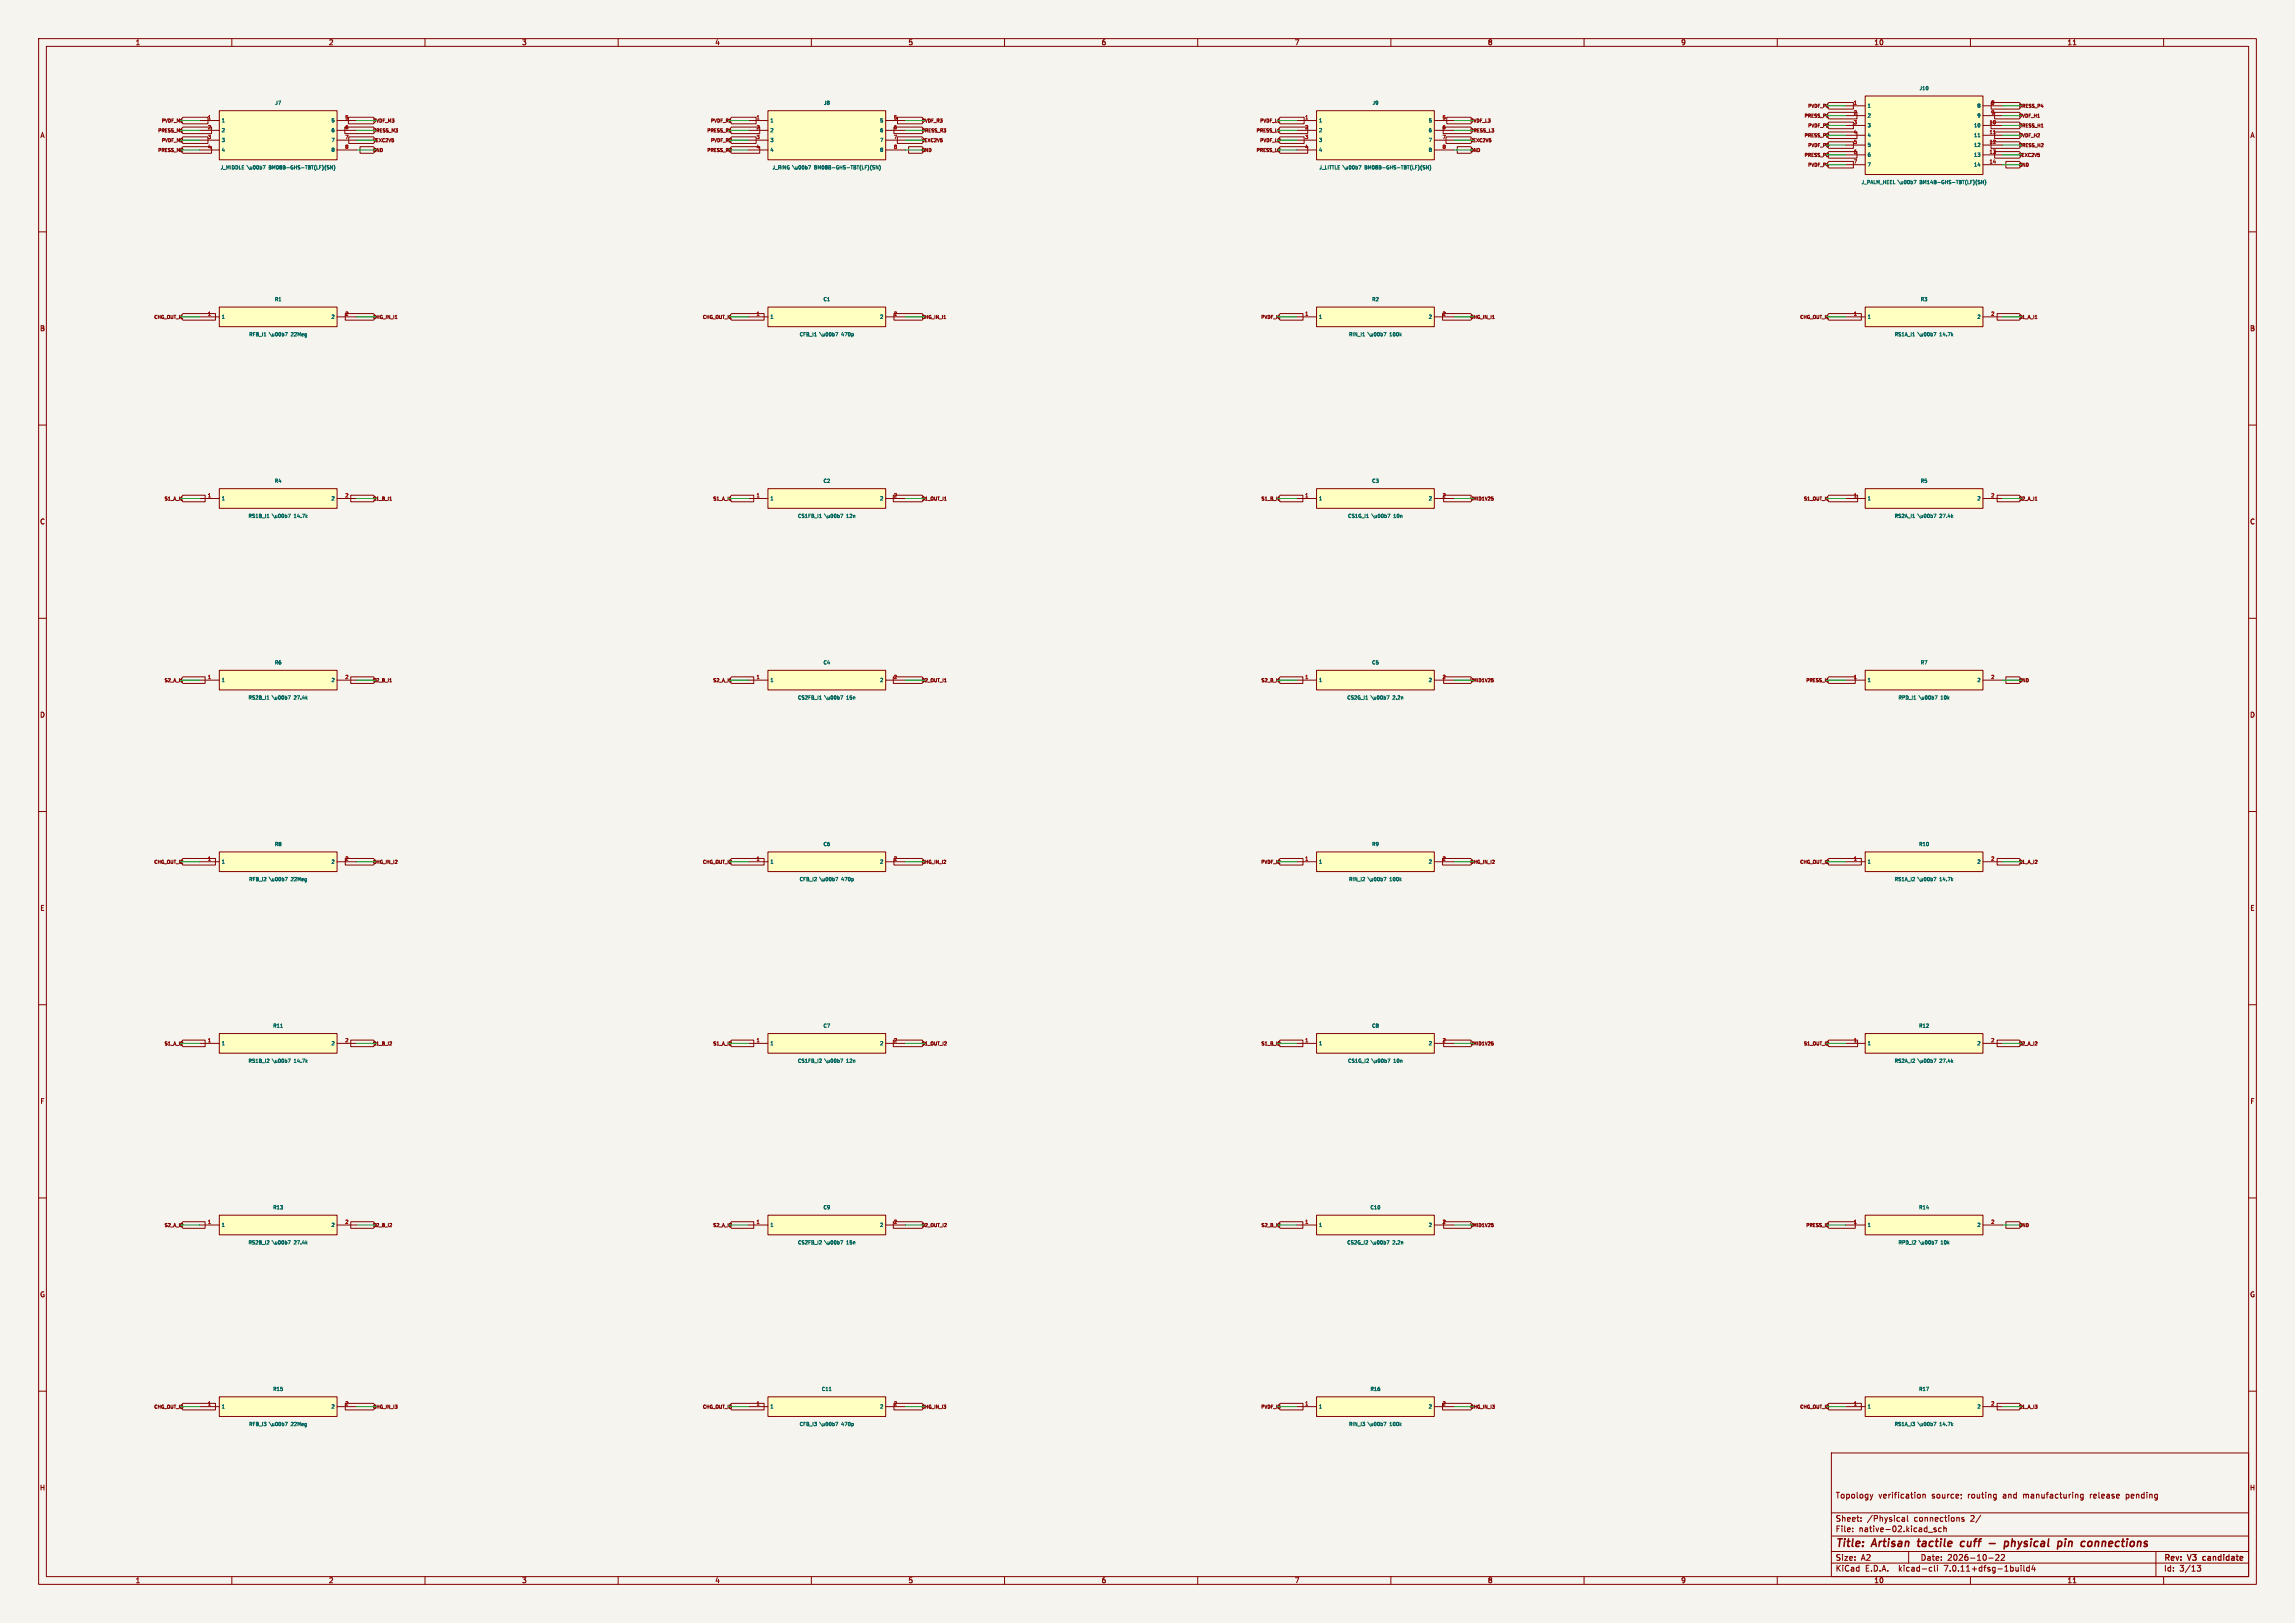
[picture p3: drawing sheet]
<svg xmlns="http://www.w3.org/2000/svg" width="594mm" height="420mm" viewBox="0 0 594 420" stroke-linecap="round" stroke-linejoin="round" font-family="sans-serif">
<defs><g id="words">
<g font-size="2.8" fill="#840000">
<text x="475" y="400.9">Title:</text>
<text x="484.7" y="400.9">Artisan</text>
<text x="497.3" y="400.9">tactile</text>
<text x="509.1" y="400.9">cuff</text>
<text x="517.3" y="400.9">-</text>
<text x="522.1" y="400.9">physical</text>
<text x="536.7" y="400.9">pin</text>
<text x="543.6" y="400.9">connections</text>
</g>
<g font-size="2.1" fill="#840000">
<text x="475" y="388">Topology</text>
<text x="486.2" y="388">verification</text>
<text x="500" y="388">source;</text>
<text x="509.5" y="388">routing</text>
<text x="518.7" y="388">and</text>
<text x="524.1" y="388">manufacturing</text>
<text x="541.5" y="388">release</text>
<text x="551" y="388">pending</text>
<text x="475" y="394">Sheet:</text>
<text x="483.2" y="394">/Physical</text>
<text x="495.5" y="394">connections</text>
<text x="510.2" y="394">2/</text>
<text x="475" y="396.7">File:</text>
<text x="481.1" y="396.7">native-02.kicad_sch</text>
<text x="475" y="406.9">KiCad</text>
<text x="475" y="404.1">Size:</text>
<text x="481.7" y="404.1">A2</text>
<text x="482.7" y="406.9">E.D.A.</text>
<text x="491.6" y="406.9">kicad-cli</text>
<text x="497" y="404.1">Date:</text>
<text x="503.5" y="406.9">7.0.11+dfsg-1build4</text>
<text x="504" y="404.1">2026-10-22</text>
<text x="560" y="404.3">Rev:</text>
<text x="560" y="406.9">Id:</text>
<text x="564.1" y="406.9">3/13</text>
<text x="566.4" y="404.3">V3</text>
<text x="570.8" y="404.3">candidate</text>
</g>
<g font-size="1.8" fill="#840000">
<text x="35" y="11.9">1</text>
<text x="85" y="11.9">2</text>
<text x="135" y="11.9">3</text>
<text x="185" y="11.9">4</text>
<text x="235" y="11.9">5</text>
<text x="285" y="11.9">6</text>
<text x="335" y="11.9">7</text>
<text x="385" y="11.9">8</text>
<text x="435" y="11.9">9</text>
<text x="485" y="11.9">10</text>
<text x="535" y="11.9">11</text>
<text x="10.3" y="35.9">A</text>
<text x="582.3" y="35.9">A</text>
<text x="10.3" y="85.9">B</text>
<text x="582.3" y="85.9">B</text>
<text x="10.3" y="135.9">C</text>
<text x="582.3" y="135.9">C</text>
<text x="10.3" y="185.9">D</text>
<text x="582.3" y="185.9">D</text>
<text x="10.3" y="235.9">E</text>
<text x="582.3" y="235.9">E</text>
<text x="10.3" y="285.9">F</text>
<text x="582.3" y="285.9">F</text>
<text x="10.3" y="335.9">G</text>
<text x="582.3" y="335.9">G</text>
<text x="10.2" y="385.9">H</text>
<text x="582.2" y="385.9">H</text>
<text x="35" y="409.9">1</text>
<text x="85" y="409.9">2</text>
<text x="135" y="409.9">3</text>
<text x="185" y="409.9">4</text>
<text x="235" y="409.9">5</text>
<text x="285" y="409.9">6</text>
<text x="335" y="409.9">7</text>
<text x="385" y="409.9">8</text>
<text x="435" y="409.9">9</text>
<text x="485" y="409.9">10</text>
<text x="535" y="409.9">11</text>
</g>
<g font-size="1.3" fill="#006464">
<text x="496.7" y="23.5">J10</text>
<text x="71.1" y="27.3">J7</text>
<text x="213.1" y="27.3">J8</text>
<text x="355.1" y="27.3">J9</text>
<text x="483.3" y="28.1">1</text>
<text x="511.6" y="28.1">8</text>
<text x="57.3" y="31.9">1</text>
<text x="57.3" y="34.4">2</text>
<text x="85.6" y="31.9">5</text>
<text x="85.6" y="34.4">6</text>
<text x="199.3" y="31.9">1</text>
<text x="199.3" y="34.4">2</text>
<text x="227.6" y="31.9">5</text>
<text x="227.6" y="34.4">6</text>
<text x="341.3" y="31.9">1</text>
<text x="341.3" y="34.4">2</text>
<text x="369.6" y="31.9">5</text>
<text x="369.6" y="34.4">6</text>
<text x="483.3" y="30.6">2</text>
<text x="483.3" y="33.1">3</text>
<text x="483.3" y="35.7">4</text>
<text x="510.7" y="33.1">10</text>
<text x="510.7" y="35.7">11</text>
<text x="511.6" y="30.6">9</text>
<text x="57.3" y="36.9">3</text>
<text x="57.3" y="39.5">4</text>
<text x="85.6" y="36.9">7</text>
<text x="85.6" y="39.5">8</text>
<text x="199.3" y="36.9">3</text>
<text x="199.3" y="39.5">4</text>
<text x="227.6" y="36.9">7</text>
<text x="227.6" y="39.5">8</text>
<text x="341.3" y="36.9">3</text>
<text x="341.3" y="39.5">4</text>
<text x="369.6" y="36.9">7</text>
<text x="369.6" y="39.5">8</text>
<text x="483.3" y="38.2">5</text>
<text x="483.3" y="40.8">6</text>
<text x="510.7" y="38.2">12</text>
<text x="510.7" y="40.8">13</text>
<text x="57" y="44">J_MIDDLE</text>
<text x="64.1" y="44">\u00b7</text>
<text x="69.9" y="44">BM08B-GHS-TBT(LF)(SN)</text>
<text x="199.8" y="44">J_RING</text>
<text x="205.3" y="44">\u00b7</text>
<text x="211.1" y="44">BM08B-GHS-TBT(LF)(SN)</text>
<text x="341.3" y="44">J_LITTLE</text>
<text x="347.7" y="44">\u00b7</text>
<text x="353.5" y="44">BM08B-GHS-TBT(LF)(SN)</text>
<text x="481.7" y="47.8">J_PALM_HEEL</text>
<text x="483.3" y="43.3">7</text>
<text x="491.4" y="47.8">\u00b7</text>
<text x="497.2" y="47.8">BM14B-GHS-TBT(LF)(SN)</text>
<text x="510.7" y="43.3">14</text>
<text x="57.3" y="82.7">1</text>
<text x="71" y="78.1">R1</text>
<text x="85.6" y="82.7">2</text>
<text x="199.3" y="82.7">1</text>
<text x="213" y="78.1">C1</text>
<text x="227.6" y="82.7">2</text>
<text x="341.3" y="82.7">1</text>
<text x="355" y="78.1">R2</text>
<text x="369.6" y="82.7">2</text>
<text x="483.3" y="82.7">1</text>
<text x="497" y="78.1">R3</text>
<text x="511.6" y="82.7">2</text>
<text x="64.3" y="87.2">RFB_I1</text>
<text x="69.8" y="87.2">\u00b7</text>
<text x="75.6" y="87.2">22Meg</text>
<text x="206.8" y="87.2">CFB_I1</text>
<text x="212.3" y="87.2">\u00b7</text>
<text x="218.1" y="87.2">470p</text>
<text x="349" y="87.2">RIN_I1</text>
<text x="354.2" y="87.2">\u00b7</text>
<text x="360" y="87.2">100k</text>
<text x="490.2" y="87.2">RS1A_I1</text>
<text x="496.6" y="87.2">\u00b7</text>
<text x="502.3" y="87.2">14.7k</text>
<text x="71" y="125.1">R4</text>
<text x="213" y="125.1">C2</text>
<text x="355" y="125.1">C3</text>
<text x="497" y="125.1">R5</text>
<text x="57.3" y="129.7">1</text>
<text x="85.6" y="129.7">2</text>
<text x="199.3" y="129.7">1</text>
<text x="227.6" y="129.7">2</text>
<text x="341.3" y="129.7">1</text>
<text x="369.6" y="129.7">2</text>
<text x="483.3" y="129.7">1</text>
<text x="511.6" y="129.7">2</text>
<text x="64.2" y="134.2">RS1B_I1</text>
<text x="70.6" y="134.2">\u00b7</text>
<text x="76.4" y="134.2">14.7k</text>
<text x="206.4" y="134.2">CS1FB_I1</text>
<text x="213.6" y="134.2">\u00b7</text>
<text x="219.4" y="134.2">12n</text>
<text x="348.8" y="134.2">CS1G_I1</text>
<text x="355.2" y="134.2">\u00b7</text>
<text x="361" y="134.2">10n</text>
<text x="490.2" y="134.2">RS2A_I1</text>
<text x="496.6" y="134.2">\u00b7</text>
<text x="502.3" y="134.2">27.4k</text>
<text x="71" y="172.1">R6</text>
<text x="213" y="172.1">C4</text>
<text x="355" y="172.1">C5</text>
<text x="497" y="172.1">R7</text>
<text x="57.3" y="176.7">1</text>
<text x="85.6" y="176.7">2</text>
<text x="199.3" y="176.7">1</text>
<text x="227.6" y="176.7">2</text>
<text x="341.3" y="176.7">1</text>
<text x="369.6" y="176.7">2</text>
<text x="483.3" y="176.7">1</text>
<text x="511.6" y="176.7">2</text>
<text x="64.2" y="181.2">RS2B_I1</text>
<text x="70.6" y="181.2">\u00b7</text>
<text x="76.4" y="181.2">27.4k</text>
<text x="206.4" y="181.2">CS2FB_I1</text>
<text x="213.6" y="181.2">\u00b7</text>
<text x="219.4" y="181.2">15n</text>
<text x="348.6" y="181.2">CS2G_I1</text>
<text x="355" y="181.2">\u00b7</text>
<text x="360.8" y="181.2">2.2n</text>
<text x="491.2" y="181.2">RPD_I1</text>
<text x="496.9" y="181.2">\u00b7</text>
<text x="502.6" y="181.2">10k</text>
<text x="71" y="219.1">R8</text>
<text x="213" y="219.1">C6</text>
<text x="355" y="219.1">R9</text>
<text x="496.6" y="219.1">R10</text>
<text x="57.3" y="223.7">1</text>
<text x="85.6" y="223.7">2</text>
<text x="199.3" y="223.7">1</text>
<text x="227.6" y="223.7">2</text>
<text x="341.3" y="223.7">1</text>
<text x="369.6" y="223.7">2</text>
<text x="483.3" y="223.7">1</text>
<text x="511.6" y="223.7">2</text>
<text x="64.3" y="228.2">RFB_I2</text>
<text x="69.8" y="228.2">\u00b7</text>
<text x="75.6" y="228.2">22Meg</text>
<text x="206.8" y="228.2">CFB_I2</text>
<text x="212.3" y="228.2">\u00b7</text>
<text x="218.1" y="228.2">470p</text>
<text x="349" y="228.2">RIN_I2</text>
<text x="354.2" y="228.2">\u00b7</text>
<text x="360" y="228.2">100k</text>
<text x="490.2" y="228.2">RS1A_I2</text>
<text x="496.6" y="228.2">\u00b7</text>
<text x="502.3" y="228.2">14.7k</text>
<text x="70.6" y="266.1">R11</text>
<text x="213" y="266.1">C7</text>
<text x="355" y="266.1">C8</text>
<text x="496.6" y="266.1">R12</text>
<text x="57.3" y="270.7">1</text>
<text x="64.2" y="275.2">RS1B_I2</text>
<text x="70.6" y="275.2">\u00b7</text>
<text x="76.4" y="275.2">14.7k</text>
<text x="85.6" y="270.7">2</text>
<text x="199.3" y="270.7">1</text>
<text x="206.4" y="275.2">CS1FB_I2</text>
<text x="213.6" y="275.2">\u00b7</text>
<text x="219.4" y="275.2">12n</text>
<text x="227.6" y="270.7">2</text>
<text x="341.3" y="270.7">1</text>
<text x="348.8" y="275.2">CS1G_I2</text>
<text x="355.2" y="275.2">\u00b7</text>
<text x="361" y="275.2">10n</text>
<text x="369.6" y="270.7">2</text>
<text x="483.3" y="270.7">1</text>
<text x="490.2" y="275.2">RS2A_I2</text>
<text x="496.6" y="275.2">\u00b7</text>
<text x="502.3" y="275.2">27.4k</text>
<text x="511.6" y="270.7">2</text>
<text x="57.3" y="317.7">1</text>
<text x="70.6" y="313.1">R13</text>
<text x="85.6" y="317.7">2</text>
<text x="199.3" y="317.7">1</text>
<text x="213" y="313.1">C9</text>
<text x="227.6" y="317.7">2</text>
<text x="341.3" y="317.7">1</text>
<text x="354.6" y="313.1">C10</text>
<text x="369.6" y="317.7">2</text>
<text x="483.3" y="317.7">1</text>
<text x="496.6" y="313.1">R14</text>
<text x="511.6" y="317.7">2</text>
<text x="64.2" y="322.2">RS2B_I2</text>
<text x="70.6" y="322.2">\u00b7</text>
<text x="76.4" y="322.2">27.4k</text>
<text x="206.4" y="322.2">CS2FB_I2</text>
<text x="213.6" y="322.2">\u00b7</text>
<text x="219.4" y="322.2">15n</text>
<text x="348.6" y="322.2">CS2G_I2</text>
<text x="355" y="322.2">\u00b7</text>
<text x="360.8" y="322.2">2.2n</text>
<text x="491.2" y="322.2">RPD_I2</text>
<text x="496.9" y="322.2">\u00b7</text>
<text x="502.6" y="322.2">10k</text>
<text x="57.3" y="364.7">1</text>
<text x="70.6" y="360.1">R15</text>
<text x="85.6" y="364.7">2</text>
<text x="199.3" y="364.7">1</text>
<text x="212.6" y="360.1">C11</text>
<text x="227.6" y="364.7">2</text>
<text x="341.3" y="364.7">1</text>
<text x="354.6" y="360.1">R16</text>
<text x="369.6" y="364.7">2</text>
<text x="483.3" y="364.7">1</text>
<text x="496.6" y="360.1">R17</text>
<text x="511.6" y="364.7">2</text>
<text x="64.3" y="369.2">RFB_I3</text>
<text x="69.8" y="369.2">\u00b7</text>
<text x="75.6" y="369.2">22Meg</text>
<text x="206.8" y="369.2">CFB_I3</text>
<text x="212.3" y="369.2">\u00b7</text>
<text x="218.1" y="369.2">470p</text>
<text x="349" y="369.2">RIN_I3</text>
<text x="354.2" y="369.2">\u00b7</text>
<text x="360" y="369.2">100k</text>
<text x="490.2" y="369.2">RS1A_I3</text>
<text x="496.6" y="369.2">\u00b7</text>
<text x="502.3" y="369.2">14.7k</text>
</g>
<g font-size="1.3" fill="#a90000">
<text x="479.7" y="27.1">1</text>
<text x="479.7" y="29.7">2</text>
<text x="515.2" y="27.1">8</text>
<text x="515.2" y="29.7">9</text>
<text x="53.7" y="30.9">1</text>
<text x="53.7" y="33.5">2</text>
<text x="89.2" y="30.9">5</text>
<text x="89.2" y="33.5">6</text>
<text x="195.7" y="30.9">1</text>
<text x="195.7" y="33.5">2</text>
<text x="231.2" y="30.9">5</text>
<text x="231.2" y="33.5">6</text>
<text x="337.7" y="30.9">1</text>
<text x="337.7" y="33.5">2</text>
<text x="373.2" y="30.9">5</text>
<text x="373.2" y="33.5">6</text>
<text x="479.7" y="32.2">3</text>
<text x="479.7" y="34.7">4</text>
<text x="514.8" y="32.2">10</text>
<text x="514.8" y="34.7">11</text>
<text x="53.7" y="36">3</text>
<text x="53.7" y="38.6">4</text>
<text x="89.2" y="36">7</text>
<text x="89.2" y="38.6">8</text>
<text x="195.7" y="36">3</text>
<text x="195.7" y="38.6">4</text>
<text x="231.2" y="36">7</text>
<text x="231.2" y="38.6">8</text>
<text x="337.7" y="36">3</text>
<text x="337.7" y="38.6">4</text>
<text x="373.2" y="36">7</text>
<text x="373.2" y="38.6">8</text>
<text x="479.7" y="37.3">5</text>
<text x="479.7" y="39.8">6</text>
<text x="514.8" y="37.3">12</text>
<text x="514.8" y="39.8">13</text>
<text x="479.7" y="42.4">7</text>
<text x="514.8" y="42.4">14</text>
<text x="53.7" y="81.7">1</text>
<text x="89.2" y="81.7">2</text>
<text x="195.7" y="81.7">1</text>
<text x="231.2" y="81.7">2</text>
<text x="337.7" y="81.7">1</text>
<text x="373.2" y="81.7">2</text>
<text x="479.7" y="81.7">1</text>
<text x="515.2" y="81.7">2</text>
<text x="53.7" y="128.7">1</text>
<text x="89.2" y="128.7">2</text>
<text x="195.7" y="128.7">1</text>
<text x="231.2" y="128.7">2</text>
<text x="337.7" y="128.7">1</text>
<text x="373.2" y="128.7">2</text>
<text x="479.7" y="128.7">1</text>
<text x="515.2" y="128.7">2</text>
<text x="53.7" y="175.7">1</text>
<text x="89.2" y="175.7">2</text>
<text x="195.7" y="175.7">1</text>
<text x="231.2" y="175.7">2</text>
<text x="337.7" y="175.7">1</text>
<text x="373.2" y="175.7">2</text>
<text x="479.7" y="175.7">1</text>
<text x="515.2" y="175.7">2</text>
<text x="53.7" y="222.7">1</text>
<text x="89.2" y="222.7">2</text>
<text x="195.7" y="222.7">1</text>
<text x="231.2" y="222.7">2</text>
<text x="337.7" y="222.7">1</text>
<text x="373.2" y="222.7">2</text>
<text x="479.7" y="222.7">1</text>
<text x="515.2" y="222.7">2</text>
<text x="53.7" y="269.7">1</text>
<text x="89.2" y="269.7">2</text>
<text x="195.7" y="269.7">1</text>
<text x="231.2" y="269.7">2</text>
<text x="337.7" y="269.7">1</text>
<text x="373.2" y="269.7">2</text>
<text x="479.7" y="269.7">1</text>
<text x="515.2" y="269.7">2</text>
<text x="53.7" y="316.7">1</text>
<text x="89.2" y="316.7">2</text>
<text x="195.7" y="316.7">1</text>
<text x="231.2" y="316.7">2</text>
<text x="337.7" y="316.7">1</text>
<text x="373.2" y="316.7">2</text>
<text x="479.7" y="316.7">1</text>
<text x="515.2" y="316.7">2</text>
<text x="53.7" y="363.7">1</text>
<text x="89.2" y="363.7">2</text>
<text x="195.7" y="363.7">1</text>
<text x="231.2" y="363.7">2</text>
<text x="337.7" y="363.7">1</text>
<text x="373.2" y="363.7">2</text>
<text x="479.7" y="363.7">1</text>
<text x="515.2" y="363.7">2</text>
</g>
<g font-size="1.2" fill="#840000">
<text x="467.8" y="28.1">PVDF_P1</text>
<text x="522.4" y="28.1">PRESS_P4</text>
<text x="40.8" y="34.4">PRESS_M1</text>
<text x="41.7" y="31.9">PVDF_M1</text>
<text x="96.4" y="31.9">PVDF_M3</text>
<text x="96.4" y="34.4">PRESS_M3</text>
<text x="182.9" y="34.4">PRESS_R1</text>
<text x="183.8" y="31.9">PVDF_R1</text>
<text x="238.4" y="34.4">PRESS_R3</text>
<text x="238.4" y="31.9">PVDF_R3</text>
<text x="325" y="34.4">PRESS_L1</text>
<text x="326" y="31.9">PVDF_L1</text>
<text x="380.4" y="31.9">PVDF_L3</text>
<text x="380.4" y="34.4">PRESS_L3</text>
<text x="466.9" y="35.7">PRESS_P2</text>
<text x="466.9" y="30.6">PRESS_P1</text>
<text x="467.8" y="33.2">PVDF_P2</text>
<text x="522.4" y="30.6">PVDF_H1</text>
<text x="522.4" y="33.2">PRESS_H1</text>
<text x="522.4" y="35.7">PVDF_H2</text>
<text x="40.8" y="39.5">PRESS_M2</text>
<text x="41.7" y="37">PVDF_M2</text>
<text x="96.4" y="37">VEXC2V5</text>
<text x="96.4" y="39.5">GND</text>
<text x="182.9" y="39.5">PRESS_R2</text>
<text x="183.8" y="37">PVDF_R2</text>
<text x="238.4" y="37">VEXC2V5</text>
<text x="238.4" y="39.5">GND</text>
<text x="325" y="39.5">PRESS_L2</text>
<text x="326" y="37">PVDF_L2</text>
<text x="380.4" y="37">VEXC2V5</text>
<text x="380.4" y="39.5">GND</text>
<text x="466.9" y="40.8">PRESS_P3</text>
<text x="467.8" y="38.3">PVDF_P3</text>
<text x="522.4" y="38.3">PRESS_H2</text>
<text x="522.4" y="40.8">VEXC2V5</text>
<text x="467.8" y="43.3">PVDF_P4</text>
<text x="522.4" y="43.3">GND</text>
<text x="39.7" y="82.7">CHG_OUT_I1</text>
<text x="96.4" y="82.7">CHG_IN_I1</text>
<text x="181.7" y="82.7">CHG_OUT_I1</text>
<text x="238.4" y="82.7">CHG_IN_I1</text>
<text x="326.3" y="82.7">PVDF_I1</text>
<text x="380.4" y="82.7">CHG_IN_I1</text>
<text x="465.7" y="82.7">CHG_OUT_I1</text>
<text x="522.4" y="82.7">S1_A_I1</text>
<text x="42.4" y="129.7">S1_A_I1</text>
<text x="96.4" y="129.7">S1_B_I1</text>
<text x="184.4" y="129.7">S1_A_I1</text>
<text x="238.4" y="129.7">S1_OUT_I1</text>
<text x="326.3" y="129.7">S1_B_I1</text>
<text x="380.4" y="129.7">VMID1V25</text>
<text x="466.7" y="129.7">S1_OUT_I1</text>
<text x="522.4" y="129.7">S2_A_I1</text>
<text x="42.4" y="176.7">S2_A_I1</text>
<text x="96.4" y="176.7">S2_B_I1</text>
<text x="184.4" y="176.7">S2_A_I1</text>
<text x="238.4" y="176.7">S2_OUT_I1</text>
<text x="326.3" y="176.7">S2_B_I1</text>
<text x="380.4" y="176.7">VMID1V25</text>
<text x="467.3" y="176.7">PRESS_I1</text>
<text x="522.4" y="176.7">GND</text>
<text x="39.7" y="223.7">CHG_OUT_I2</text>
<text x="96.4" y="223.7">CHG_IN_I2</text>
<text x="181.7" y="223.7">CHG_OUT_I2</text>
<text x="238.4" y="223.7">CHG_IN_I2</text>
<text x="326.3" y="223.7">PVDF_I2</text>
<text x="380.4" y="223.7">CHG_IN_I2</text>
<text x="465.7" y="223.7">CHG_OUT_I2</text>
<text x="522.4" y="223.7">S1_A_I2</text>
<text x="42.4" y="270.7">S1_A_I2</text>
<text x="96.4" y="270.7">S1_B_I2</text>
<text x="184.4" y="270.7">S1_A_I2</text>
<text x="238.4" y="270.7">S1_OUT_I2</text>
<text x="326.3" y="270.7">S1_B_I2</text>
<text x="380.4" y="270.7">VMID1V25</text>
<text x="466.7" y="270.7">S1_OUT_I2</text>
<text x="522.4" y="270.7">S2_A_I2</text>
<text x="42.4" y="317.7">S2_A_I2</text>
<text x="96.4" y="317.7">S2_B_I2</text>
<text x="184.4" y="317.7">S2_A_I2</text>
<text x="238.4" y="317.7">S2_OUT_I2</text>
<text x="326.3" y="317.7">S2_B_I2</text>
<text x="380.4" y="317.7">VMID1V25</text>
<text x="467.3" y="317.7">PRESS_I2</text>
<text x="522.4" y="317.7">GND</text>
<text x="39.7" y="364.7">CHG_OUT_I3</text>
<text x="96.4" y="364.7">CHG_IN_I3</text>
<text x="181.7" y="364.7">CHG_OUT_I3</text>
<text x="238.4" y="364.7">CHG_IN_I3</text>
<text x="326.3" y="364.7">PVDF_I3</text>
<text x="380.4" y="364.7">CHG_IN_I3</text>
<text x="465.7" y="364.7">CHG_OUT_I3</text>
<text x="522.4" y="364.7">S1_A_I3</text>
</g>
</g></defs>
<path d="M0 0h594v420h-594z" fill="#f5f4ef" stroke="#f5f4ef" stroke-width=".26"/>
<g fill="none" stroke="#840000" stroke-width=".26">
<path d="M10 10h574v400h-574zM12 12h570v396h-570zM60 10v2M110 10v2M160 10v2M210 10v2M260 10v2M310 10v2M360 10v2M410 10v2M460 10v2M510 10v2"/>
<path d="M536.6 11.6h.7M560 10v2M46.8 34.2h.5M47.3 32.9h7.5v1.7h-7.5l-.7-.9zM47.3 35.4h6.5v1.7h-6.5l-.7-.8zM47.3 38h7.5v1.7h-7.5l-.7-.9zM47.3 30.3h6.5v1.7h-6.5l-.7-.8zM51.7 31.2h5.1M51.7 33.7h5.1M51.7 36.3h5.1M51.7 38.8h5.1M56.8 28.7h30.4v12.7h-30.4z"/>
<path d="M87.2 31.2h5.1M87.2 33.7h5.1M87.2 36.3h5.1M87.2 38.8h5.1M89.2 32.9h7.5l.7 .8-.7 .9h-7.5zM90.2 30.3h6.5l.7 .9-.7 .8h-6.5zM90.3 35.4h6.4l.7 .9-.7 .8h-6.4zM93.2 38h3.5l.7 .8-.7 .9h-3.5zM188.8 34.2h.5M189.3 35.4h6.4v1.7h-6.4l-.7-.8zM189.3 32.9h7.3v1.7h-7.3l-.7-.9zM189.3 30.3h6.4v1.7h-6.4l-.7-.8z"/>
<path d="M189.3 38h7.3v1.7h-7.3l-.7-.9zM193.7 31.2h5.1M193.7 33.7h5.1M193.7 36.3h5.1M193.7 38.8h5.1M198.8 28.7h30.4v12.7h-30.4zM229.2 31.2h5.1M229.2 33.7h5.1M229.2 36.3h5.1M229.2 38.8h5.1M231.4 32.9h7.3l.7 .8-.7 .9h-7.3zM232.3 35.4h6.4l.7 .9-.7 .8h-6.4z"/>
<path d="M232.3 30.3h6.4l.7 .9-.7 .8h-6.4zM235.2 38h3.5l.7 .8-.7 .9h-3.5zM330.8 34.2h.5M330.8 31.6h.5M331.3 38h7.2v1.7h-7.2l-.7-.9zM331.3 35.4h6.2v1.7h-6.2l-.7-.8zM331.3 32.9h7.2v1.7h-7.2l-.7-.9zM331.3 30.3h6.2v1.7h-6.2l-.7-.8zM335.7 31.2h5.1M335.7 33.7h5.1M335.7 36.3h5.1M335.7 38.8h5.1"/>
<path d="M340.8 28.7h30.4v12.7h-30.4zM371.2 31.2h5.1M371.2 33.7h5.1M371.2 36.3h5.1M371.2 38.8h5.1M373.5 32.9h7.2l.7 .8-.7 .9h-7.2zM374.3 35.4h6.4l.7 .9-.7 .8h-6.4zM374.5 30.3h6.2l.7 .9-.7 .8h-6.2zM377.2 38h3.5l.7 .8-.7 .9h-3.5zM472.8 27.8h.5M472.8 30.4h.5M473.3 31.6h6.4v1.7h-6.4l-.7-.8z"/>
<path d="M473.3 39.2h7.3v1.7h-7.3l-.7-.8zM473.3 36.7h6.4v1.7h-6.4l-.7-.9zM473.3 34.2h7.3v1.6h-7.3l-.7-.8zM473.3 26.5h6.4v1.7h-6.4l-.7-.8zM473.3 29.1h7.3v1.7h-7.3l-.7-.9zM477.7 27.4h5.1M477.7 32.5h5.1M477.7 35h5.1M477.7 37.5h5.1M477.7 29.9h5.1M482.8 24.8h30.4v20.4h-30.4zM513.2 27.4h5.1"/>
<path d="M513.2 32.5h5.1M513.2 35h5.1M513.2 37.5h5.1M513.2 29.9h5.1M515.3 31.6h7.4l.7 .9-.7 .8h-7.4zM515.3 36.7h7.4l.7 .8-.7 .9h-7.4zM515.4 26.5h7.3l.7 .9-.7 .8h-7.3zM516.3 29.1h6.4l.7 .8-.7 .9h-6.4zM516.3 34.2h6.4l.7 .8-.7 .8h-6.4zM516.3 39.2h6.4l.7 .9-.7 .8h-6.4zM528.3 32.9h.5M10 60h2"/>
<path d="M473.3 41.8h6.4v1.7h-6.4l-.7-.9zM477.7 40.1h5.1M477.7 42.6h5.1M513.2 40.1h5.1M513.2 42.6h5.1M519.2 41.8h3.5l.7 .8-.7 .9h-3.5zM582 60h2M56.8 79.5h30.4v5h-30.4zM198.8 79.5h30.4v5h-30.4zM340.8 79.5h30.4v5h-30.4zM482.8 79.5h30.4v5h-30.4zM47.3 81.2h8.5v1.6h-8.5l-.7-.8z"/>
<path d="M51.7 82h5.1M87.2 82h5.1M89.4 81.2h7.3l.7 .8-.7 .8h-7.3zM102.3 82.4h.5M189.3 81.2h8.5v1.6h-8.5l-.7-.8zM193.7 82h5.1M229.2 82h5.1M231.4 81.2h7.3l.7 .8-.7 .8h-7.3zM244.3 82.4h.5M330.8 82.4h.5M331.3 81.2h6v1.6h-6l-.7-.8zM335.7 82h5.1"/>
<path d="M371.2 82h5.1M373.4 81.2h7.3l.7 .8-.7 .8h-7.3zM386.3 82.4h.5M473.3 81.2h8.5v1.6h-8.5l-.7-.8zM477.7 82h5.1M513.2 82h5.1M516.9 81.2h5.8l.7 .8-.7 .8h-5.8zM526.8 82.4h.4M10 110h2M582 110h2M46.8 129.4h.5M47.3 128.2h5.8v1.6h-5.8l-.7-.8z"/>
<path d="M51.7 129h5.1M56.8 126.5h30.4v5h-30.4zM87.2 129h5.1M90.8 128.2h5.9l.7 .8-.7 .8h-5.9zM100.9 129.4h.5M188.8 129.4h.5M189.3 128.2h5.8v1.6h-5.8l-.7-.8zM193.7 129h5.1M198.8 126.5h30.4v5h-30.4zM229.2 129h5.1M231.2 128.2h7.5l.7 .8-.7 .8h-7.5zM244.5 129.4h.4"/>
<path d="M330.8 129.4h.5M331 128.7l.1-.1v.8M331.3 128.2h5.9v1.6h-5.9l-.7-.8zM335.7 129h5.1M340.8 126.5h30.4v5h-30.4zM371.2 129h5.1M373.7 128.2h7l.7 .8-.7 .8h-7zM472.8 129.4h.5M473.3 128.2h7.5v1.6h-7.5l-.7-.8zM477.7 129h5.1M482.8 126.5h30.4v5h-30.4zM513.2 129h5.1"/>
<path d="M516.9 128.2h5.8l.7 .8-.7 .8h-5.8zM526.8 129.4h.4M10 160h2M582 160h2M46.8 176.4h.5M47.3 175.1h5.8v1.8h-5.8l-.7-.9zM51.7 176h5.1M56.8 173.5h30.4v5h-30.4zM87.2 176h5.1M90.8 175.1h5.9l.7 .9-.7 .9h-5.9zM100.9 176.4h.5M188.8 176.4h.5"/>
<path d="M189.3 175.1h5.8v1.8h-5.8l-.7-.9zM193.7 176h5.1M198.8 173.5h30.4v5h-30.4zM229.2 176h5.1M231.2 175.1h7.5l.7 .9-.7 .9h-7.5zM244.5 176.4h.4M330.8 176.4h.5M331 175.7l.1-.1v.8M331.3 175.1h5.9v1.8h-5.9l-.7-.9zM335.7 176h5.1M340.8 173.5h30.4v5h-30.4zM371.2 176h5.1"/>
<path d="M373.7 175.1h7l.7 .9-.7 .9h-7zM472.8 176.4h.5M473.3 175.1h6.9v1.8h-6.9l-.7-.9zM477.7 176h5.1M482.8 173.5h30.4v5h-30.4zM513.2 176h5.1M519.2 175.1h3.5l.7 .9-.7 .9h-3.5zM10 210h2M582 210h2M47.3 222.1h8.5v1.8h-8.5l-.7-.9zM51.7 223h5.1M56.8 220.5h30.4v5h-30.4z"/>
<path d="M87.2 223h5.1M89.4 222.1h7.3l.7 .9-.7 .9h-7.3zM189.3 222.1h8.5v1.8h-8.5l-.7-.9zM193.7 223h5.1M198.8 220.5h30.4v5h-30.4zM229.2 223h5.1M231.4 222.1h7.3l.7 .9-.7 .9h-7.3zM331.3 222.1h6v1.8h-6l-.7-.9zM335.7 223h5.1M340.8 220.5h30.4v5h-30.4zM371.2 223h5.1M373.4 222.1h7.3l.7 .9-.7 .9h-7.3z"/>
<path d="M473.3 222.1h8.5v1.8h-8.5l-.7-.9zM477.7 223h5.1M482.8 220.5h30.4v5h-30.4zM513.2 223h5.1M516.9 222.1h5.8l.7 .9-.7 .9h-5.8zM10 260h2M582 260h2M47.3 269.1h5.8v1.8h-5.8l-.7-.9zM51.7 270h5.1M56.8 267.5h30.4v5h-30.4zM87.2 270h5.1M90.8 269.1h5.9l.7 .9-.7 .9h-5.9z"/>
<path d="M100.8 270.4h.6M101.3 269.7v.3M189.3 269.1h5.8v1.8h-5.8l-.7-.9zM193.7 270h5.1M198.8 267.5h30.4v5h-30.4zM229.2 270h5.1M231.2 269.1h7.5l.7 .9-.7 .9h-7.5zM331.1 269.6l.2 .4-.5 .4h.5M331.3 269.1h5.9v1.8h-5.9l-.7-.9zM335.7 270h5.1M340.8 267.5h30.4v5h-30.4zM371.2 270h5.1"/>
<path d="M373.7 269.1h7l.7 .9-.7 .9h-7zM473.3 269.1h7.5v1.8h-7.5l-.7-.9zM477.7 270h5.1M482.8 267.5h30.4v5h-30.4zM513.2 270h5.1M516.9 269.1h5.8l.7 .9-.7 .9h-5.8zM10 310h2M47.3 316.1h5.8v1.8h-5.8l-.7-.9zM51.7 317h5.1M56.8 314.5h30.4v5h-30.4zM87.2 317h5.1M90.8 316.1h5.9l.7 .9-.7 .9h-5.9z"/>
<path d="M100.8 317.4h.6M101.3 316.7v.3M189.3 316.1h5.8v1.8h-5.8l-.7-.9zM193.7 317h5.1M198.8 314.5h30.4v5h-30.4zM229.2 317h5.1M231.2 316.1h7.5l.7 .9-.7 .9h-7.5zM331.1 316.6l.2 .4-.5 .4h.5M331.3 316.1h5.9v1.8h-5.9l-.7-.9zM335.7 317h5.1M340.8 314.5h30.4v5h-30.4zM371.2 317h5.1"/>
<path d="M373.7 316.1h7l.7 .9-.7 .9h-7zM473.3 316.1h6.9v1.8h-6.9l-.7-.9zM477.7 317h5.1M482.8 314.5h30.4v5h-30.4zM513.2 317h5.1M519.2 316.1h3.5l.7 .9-.7 .9h-3.5zM582 310h2M10 360h2M47.3 363.1h8.5v1.8h-8.5l-.7-.9zM51.7 364h5.1M56.8 361.5h30.4v5h-30.4zM87.2 364h5.1"/>
<path d="M89.4 363.1h7.3l.7 .9-.7 .9h-7.3zM189.3 363.1h8.5v1.8h-8.5l-.7-.9zM193.7 364h5.1M198.8 361.5h30.4v5h-30.4zM229.2 364h5.1M231.4 363.1h7.3l.7 .9-.7 .9h-7.3zM331.3 363.1h6v1.8h-6l-.7-.9zM335.7 364h5.1M340.8 361.5h30.4v5h-30.4zM371.2 364h5.1M373.4 363.1h7.3l.7 .9-.7 .9h-7.3zM473.3 363.1h8.5v1.8h-8.5l-.7-.9z"/>
<path d="M474 376h108v32h-108zM477.7 364h5.1M482.8 361.5h30.4v5h-30.4zM513.2 364h5.1M516.9 363.1h5.8l.7 .9-.7 .9h-5.8zM582 360h2M474 397.5h108M474 391.5h108M479.5 396.2v.2M479.5 395.4v.2M481.7 393.5v.2M481.7 392.7v.2"/>
<path d="M484 386.7l.4 1M484.4 387.7l-.2 .3M484.7 386.7l-.3 1M492.3 392.7h.6l.1 1M493 393l-.8 .3 .3 .4 .5-.1M493.7 392.2v1.3l.2 .2M496.5 386.7l.5 .3v.5l-.5 .2M497.7 386.8l.5-.1 .1 1M497.7 386.7v1M499.1 396.5h1.1M501.1 395.4h-.4l-.2 .2 .1 .2 .5 .1v.4h-.6M502.5 395.4h-.5l-.3 .3 .2 .6h.6"/>
<path d="M503.1 395.5l.6-.1v1M503.1 394.9v1.5M507.6 386.7v.2M507.7 387.6l-.2 .3M508.3 392.7h-.3l-.3 .2 .1 .2 .5 .1v.4h-.6M516.2 386.7h.5M516.7 386.7v1.2l-.3 .3M516.7 387.6l-.5 .1M539.2 386.7h-.5l-.2 .3 .1 .6h.6M539.2 386.7v1.2l-.3 .3-.4-.1M550.3 386.7v1.5M550.3 387.6l.2 .1"/>
<path d="M550.5 386.7h-.2M60 408v2M110 408v2M160 408v2M210 408v2M260 408v2M310 408v2M360 408v2M410 408v2M460 408v2M474 404.5h108M474 401.5h108"/>
<path d="M494 401.5v3M499.6 405.6h.4M500 406.5l-.4 .1M500.7 405.1v1.3l.2 .2M501.5 405.1v.1M501.5 405.6v1M510 408v2M514.7 403.2h1.2M516.5 402.4l.6-.1 .3 .4-.9 1.1h.9M518 402.4l.5-.1 .3 .4-.9 1.1h.9M523.1 405.1v.1M523.1 405.6v1"/>
<path d="M523.8 405.1v1.3l.2 .2M525.2 405.6h-.4l-.3 .3 .2 .6h.5M525.2 405.1v1.5M526.2 405l-.3 1.1h.9M526.6 405.6v1M536.6 409.6h.7M558 401.5v6.5M560 408v2M568.7 405.1h.9l-.5 .5 .4 .2v.6l-.8 .1"/>
</g>
<path d="M570.2 402.9v.7" fill="none" stroke="#840000" stroke-width=".3"/>
<g fill="none" stroke="#840000" stroke-width=".4">
<path d="M496.3 398.9h.7M496.6 398.2l-.2 1.7 .3 .3M508.5 399h-.8l-.3 .8 .3 .4 .6-.1M514.9 399.4h1.5M518.9 399l.6-.1 .4 .3-.2 .8-.7 .2M518.9 398.9l-.2 2M520.8 398.2l-.2 2M521.3 398.9l-.6 .2M534.6 398.9l-.2 1.3M534.6 398.2v.2M535.5 398.9l-.1 1.3M535.8 398.9l-.3 .2"/>
<path d="M542.4 398.9l-.2 1.3M542.9 398.9l-.5 .2"/>
</g>
<g fill="#ffffc2" stroke="#ffffc2" stroke-width=".26">
<path d="M482.8 220.5h30.4v5h-30.4z"/>
<path d="M56.8 173.5h30.4v5h-30.4z"/>
<path d="M340.8 220.5h30.4v5h-30.4z"/>
<path d="M198.8 173.5h30.4v5h-30.4z"/>
<path d="M198.8 314.5h30.4v5h-30.4z"/>
<path d="M340.8 267.5h30.4v5h-30.4z"/>
<path d="M198.8 361.5h30.4v5h-30.4z"/>
<path d="M340.8 314.5h30.4v5h-30.4z"/>
<path d="M340.8 361.5h30.4v5h-30.4z"/>
<path d="M482.8 314.5h30.4v5h-30.4z"/>
<path d="M482.8 173.5h30.4v5h-30.4z"/>
<path d="M482.8 126.5h30.4v5h-30.4z"/>
<path d="M56.8 79.5h30.4v5h-30.4z"/>
<path d="M482.8 267.5h30.4v5h-30.4z"/>
<path d="M482.8 361.5h30.4v5h-30.4z"/>
<path d="M482.8 79.5h30.4v5h-30.4z"/>
<path d="M482.8 24.8h30.4v20.4h-30.4z"/>
<path d="M340.8 28.7h30.4v12.7h-30.4z"/>
<path d="M340.8 173.5h30.4v5h-30.4z"/>
<path d="M340.8 126.5h30.4v5h-30.4z"/>
<path d="M340.8 79.5h30.4v5h-30.4z"/>
<path d="M198.8 126.5h30.4v5h-30.4z"/>
<path d="M198.8 79.5h30.4v5h-30.4z"/>
<path d="M198.8 28.7h30.4v12.7h-30.4z"/>
<path d="M56.8 314.5h30.4v5h-30.4z"/>
<path d="M198.8 220.5h30.4v5h-30.4z"/>
<path d="M56.8 267.5h30.4v5h-30.4z"/>
<path d="M56.8 220.5h30.4v5h-30.4z"/>
<path d="M198.8 267.5h30.4v5h-30.4z"/>
<path d="M56.8 126.5h30.4v5h-30.4z"/>
<path d="M56.8 361.5h30.4v5h-30.4z"/>
<path d="M56.8 28.7h30.4v12.7h-30.4z"/>
</g>
<g fill="none" stroke="#006464" stroke-width=".26">
<path d="M511.9 35.4h.6M68 42.9h.6l-.3 .9M85 42.9h.2M85.1 43.4v.3M86.1 42.9v.9l-.5-.9v.9M86.4 42.7l.3 .6-.3 .8M209.2 42.9h.6l-.4 .9M226.2 42.9h.2M226.3 43.4v.3M227.3 42.9v.9l-.6-.9v.9M227.6 42.7l.3 .6-.3 .8M351.7 42.9h.6l-.4 .9"/>
<path d="M368.7 42.9h.1M368.7 43.4v.3M369.7 42.9v.9l-.5-.9v.9M370.1 42.7l.2 .6-.2 .8M495.3 46.7h.6l-.3 .9M512.4 46.7h.1M512.4 47.2v.3M513.4 46.7v.9l-.5-.9v.9M513.7 46.5l.3 .6-.3 .8M68.3 86.9h.6M73.8 86h.6l-.4 .9M210.8 86.9h.5"/>
<path d="M216.3 86h.5l-.3 .9M352.7 86.9h.5M358.1 86h.6l-.3 .9M495 86.9h.6M500.5 86h.6l-.4 .9M69.1 133.9h.5M74.6 133h.5l-.3 .9M212.1 133.9h.5M217.5 133h.6l-.4 .9M353.7 133.9h.5M359.2 133h.6l-.4 .9M495 133.9h.6"/>
<path d="M500.5 133h.6l-.4 .9M69.1 180.9h.5M74.6 180h.5l-.3 .9M212.1 180.9h.5M217.5 180h.6l-.4 .9M353.5 180.9h.5M358.9 180h.6l-.3 .9M495.3 180.9h.6M500.8 180h.6l-.4 .9M73.8 227h.6l-.4 .9M216.3 227h.5l-.3 .9M358.1 227h.6l-.3 .9"/>
<path d="M500.5 227h.6l-.4 .9M69.5 274.1l.1 .3-.5 .5h.5M72.6 265.9h.5M74.6 274h.5l-.3 .9M212.5 274.1l.1 .3-.5 .5h.5M217.5 274h.6l-.4 .9M359.2 274h.6l-.4 .9M500.5 274h.6l-.4 .9M69.5 321.1l.1 .3-.5 .5h.5M74.6 321h.5l-.3 .9M212.5 321.1l.1 .3-.5 .5h.5M217.5 321h.6l-.4 .9"/>
<path d="M358.9 321h.6l-.3 .9M500.8 321h.6l-.4 .9M214.6 359.9h.5M73.8 368h.6l-.4 .9M216.3 368h.5l-.3 .9M358.1 368h.6l-.3 .9M500.5 368h.6l-.4 .9"/>
</g>
<path d="M516 34.6h.5" fill="none" stroke="#a90000" stroke-width=".26"/>
<g fill="none" stroke="#009600" stroke-width=".26">
<path d="M46.6 33.7h5.1M46.6 36.3h5.1M46.6 38.8h5.1M46.6 31.2h5.1M92.3 33.7h5.1M92.3 36.3h5.1M92.3 38.8h5.1M92.3 31.2h5.1M188.6 33.7h5.1M188.6 36.3h5.1M188.6 38.8h5.1M188.6 31.2h5.1"/>
<path d="M234.3 33.7h5.1M234.3 36.3h5.1M234.3 38.8h5.1M234.3 31.2h5.1M330.6 33.7h5.1M330.6 36.3h5.1M330.6 38.8h5.1M330.6 31.2h5.1M376.3 33.7h5.1M376.3 36.3h5.1M376.3 38.8h5.1M376.3 31.2h5.1"/>
<path d="M472.6 27.4h5.1M472.6 35h5.1M472.6 37.5h5.1M472.6 29.9h5.1M472.6 32.5h5.1M518.3 27.4h5.1M518.3 35h5.1M518.3 37.5h5.1M518.3 29.9h5.1M518.3 32.5h5.1M472.6 40.1h5.1M472.6 42.6h5.1"/>
<path d="M518.3 40.1h5.1M518.3 42.6h5.1M46.6 82h5.1M92.3 82h5.1M188.6 82h5.1M234.3 82h5.1M330.6 82h5.1M376.3 82h5.1M472.6 82h5.1M518.3 82h5.1M46.6 129h5.1M92.3 129h5.1"/>
<path d="M188.6 129h5.1M234.3 129h5.1M330.6 129h5.1M376.3 129h5.1M472.6 129h5.1M518.3 129h5.1M46.6 176h5.1M92.3 176h5.1M188.6 176h5.1M234.3 176h5.1M330.6 176h5.1M376.3 176h5.1"/>
<path d="M472.6 176h5.1M518.3 176h5.1M46.6 223h5.1M92.3 223h5.1M188.6 223h5.1M234.3 223h5.1M330.6 223h5.1M376.3 223h5.1M472.6 223h5.1M518.3 223h5.1M46.6 270h5.1M92.3 270h5.1"/>
<path d="M188.6 270h5.1M234.3 270h5.1M330.6 270h5.1M376.3 270h5.1M472.6 270h5.1M518.3 270h5.1M46.6 317h5.1M92.3 317h5.1M188.6 317h5.1M234.3 317h5.1M330.6 317h5.1M376.3 317h5.1"/>
<path d="M472.6 317h5.1M518.3 317h5.1M46.6 364h5.1M92.3 364h5.1M188.6 364h5.1M234.3 364h5.1M330.6 364h5.1M376.3 364h5.1M472.6 364h5.1M518.3 364h5.1"/>
</g>
<use href="#words"/>
</svg>
